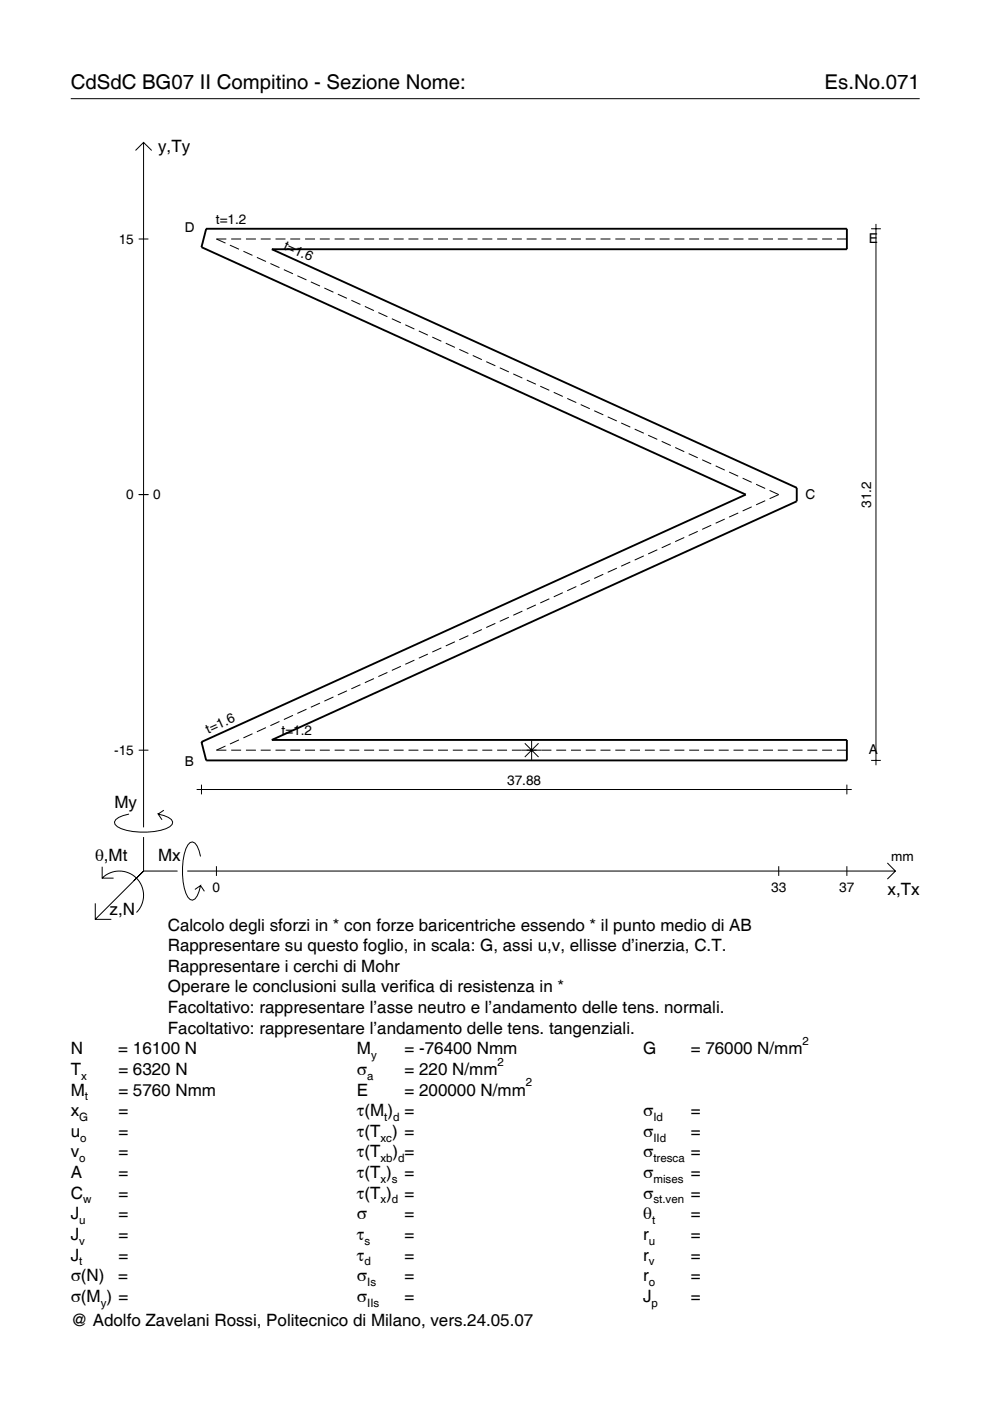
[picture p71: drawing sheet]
<svg xmlns="http://www.w3.org/2000/svg" width="210mm" height="297mm" viewBox="0 0 210 297" stroke-linecap="round" stroke-linejoin="round" font-family="sans-serif">
<defs><g id="words">
<g font-size="4.3">
<text x="15" y="18.9">CdSdC BG07 II Compitino - Sezione Nome:</text>
<text x="174.8" y="18.9">Es.No.071</text>
</g>
<g font-size="3.6">
<text x="33.5" y="32.3">y,Ty</text>
<text x="24.3" y="171.3">My</text>
<text x="20.1" y="182.6">θ,Mt</text>
<text x="33.5" y="182.6">Mx</text>
<text x="188.2" y="189.8">x,Tx</text>
<text x="23.2" y="193.9">z,N</text>
<text x="35.6" y="197.3">Calcolo degli sforzi in * con forze baricentriche essendo * il punto medio di AB</text>
<text x="35.6" y="201.7">Rappresentare su questo foglio, in scala: G, assi u,v, ellisse d’inerzia, C.T.</text>
<text x="35.6" y="206">Rappresentare i cerchi di Mohr</text>
<text x="35.6" y="210.4">Operare le conclusioni sulla verifica di resistenza in *</text>
<text x="35.6" y="214.8">Facoltativo: rappresentare l’asse neutro e l’andamento delle tens. normali.</text>
<text x="35.6" y="219.2">Facoltativo: rappresentare l’andamento delle tens. tangenziali.</text>
<text x="15" y="223.5">N</text>
<text x="15" y="227.9">T</text>
<text x="25.1" y="223.5">= 16100 N</text>
<text x="25.1" y="227.9">= 6320 N</text>
<text x="75.7" y="227.9">σ</text>
<text x="75.7" y="223.5">M</text>
<text x="85.8" y="223.5">= -76400 Nmm</text>
<text x="85.8" y="227.9">= 220 N/mm</text>
<text x="136.4" y="223.5">G</text>
<text x="146.5" y="223.5">= 76000 N/mm</text>
<text x="15" y="232.3">M</text>
<text x="25.1" y="232.3">= 5760 Nmm</text>
<text x="75.7" y="232.3">E</text>
<text x="85.8" y="232.3">= 200000 N/mm</text>
<text x="15" y="236.7">x</text>
<text x="25.1" y="236.7">=</text>
<text x="75.7" y="236.7">τ(M ) =</text>
<text x="136.4" y="236.7">σ</text>
<text x="146.5" y="236.7">=</text>
<text x="15" y="241">u</text>
<text x="15" y="245.4">v</text>
<text x="25.1" y="241">=</text>
<text x="25.1" y="245.4">=</text>
<text x="75.7" y="241">τ(T ) =</text>
<text x="75.7" y="245.4">τ(T</text>
<text x="83.3" y="245.4">) =</text>
<text x="136.4" y="241">σ</text>
<text x="136.4" y="245.4">σ</text>
<text x="146.5" y="241">=</text>
<text x="146.5" y="245.4">=</text>
<text x="15" y="249.8">A</text>
<text x="25.1" y="249.8">=</text>
<text x="75.7" y="249.8">τ(T )</text>
<text x="85.8" y="249.8">=</text>
<text x="136.4" y="249.8">σ</text>
<text x="146.5" y="249.8">=</text>
<text x="15" y="254.2">C</text>
<text x="25.1" y="254.2">=</text>
<text x="75.7" y="254.2">τ(T )</text>
<text x="85.8" y="254.2">=</text>
<text x="136.4" y="254.2">σ</text>
<text x="146.5" y="254.2">=</text>
<text x="15" y="258.5">J</text>
<text x="15" y="262.9">J</text>
<text x="25.1" y="258.5">=</text>
<text x="25.1" y="262.9">=</text>
<text x="75.7" y="258.5">σ</text>
<text x="75.7" y="262.9">τ</text>
<text x="85.8" y="258.5">=</text>
<text x="85.8" y="262.9">=</text>
<text x="136.4" y="258.5">θ</text>
<text x="136.4" y="262.9">r</text>
<text x="146.5" y="258.5">=</text>
<text x="146.5" y="262.9">=</text>
<text x="15" y="267.3">J</text>
<text x="25.1" y="267.3">=</text>
<text x="75.7" y="267.3">τ</text>
<text x="85.8" y="267.3">=</text>
<text x="136.4" y="267.3">r</text>
<text x="146.5" y="267.3">=</text>
<text x="15" y="271.7">σ(N)</text>
<text x="25.1" y="271.7">=</text>
<text x="75.7" y="271.7">σ</text>
<text x="85.8" y="271.7">=</text>
<text x="136.4" y="271.7">r</text>
<text x="146.5" y="271.7">=</text>
<text x="15" y="276">σ(M ) =</text>
<text x="15" y="281.2">@ Adolfo Zavelani Rossi, Politecnico di Milano, vers.24.05.07</text>
<text x="75.7" y="276">σ</text>
<text x="85.8" y="276">=</text>
<text x="136.4" y="276">J</text>
<text x="146.5" y="276">=</text>
</g>
<g font-size="2.9">
<text x="45.8" y="47.5">t=1.2</text>
<text x="25.2" y="51.7">15</text>
<text x="39.2" y="49.1">D</text>
<text x="59.9" y="52.8" transform="rotate(24 59.9 52.8)">t=1.6</text>
<text x="184.2" y="51.6">E</text>
<text x="26.8" y="105.9">0</text>
<text x="32.5" y="105.9">0</text>
<text x="170.8" y="105.8">C</text>
<text x="184.7" y="107.7" transform="rotate(-90 184.7 107.7)">31.2</text>
<text x="44.2" y="155.5" transform="rotate(-24 44.2 155.5)">t=1.6</text>
<text x="59.7" y="155.9">t=1.2</text>
<text x="24.2" y="160.1">-15</text>
<text x="184.2" y="160">A</text>
<text x="39.2" y="162.4">B</text>
<text x="107.5" y="166.4">37.88</text>
<text x="189" y="182.6">mm</text>
<text x="45.1" y="189.1">0</text>
<text x="163.5" y="189.1">33</text>
<text x="178" y="189.1">37</text>
</g>
<g font-size="2.4">
<text x="170.2" y="221.5">2</text>
<text x="78.7" y="224.5">y</text>
<text x="105.5" y="225.9">2</text>
<text x="17.2" y="228.9">x</text>
<text x="18" y="233.3">t</text>
<text x="77.9" y="228.9">a</text>
<text x="111.5" y="230.3">2</text>
<text x="16.8" y="237.7">G</text>
<text x="81.5" y="237.7">t d</text>
<text x="138.5" y="237.7">Id</text>
<text x="17" y="242">o</text>
<text x="80.7" y="242">xc</text>
<text x="138.5" y="242">IId</text>
<text x="16.8" y="246.4">o</text>
<text x="80.7" y="246.4">xb d</text>
<text x="80.7" y="250.8">x s</text>
<text x="138.5" y="246.4">tresca</text>
<text x="138.5" y="250.8">mises</text>
<text x="17.6" y="255.2">w</text>
<text x="80.7" y="255.2">x d</text>
<text x="138.5" y="255.2">st.ven</text>
<text x="16.8" y="259.5">u</text>
<text x="16.8" y="263.9">v</text>
<text x="77.3" y="263.9">s</text>
<text x="137.6" y="263.9">u</text>
<text x="138.2" y="259.5">t</text>
<text x="16.8" y="268.3">t</text>
<text x="77.3" y="268.3">d</text>
<text x="137.6" y="268.3">v</text>
<text x="77.9" y="272.7">Is</text>
<text x="137.6" y="272.7">o</text>
<text x="21.4" y="277">y</text>
<text x="77.9" y="277">IIs</text>
<text x="138.2" y="277">p</text>
</g>
</g></defs>
<g fill="none" stroke="#000" stroke-width=".21">
<path d="M15 20.9h180M28.7 31.9l1.7-1.7 1.8 1.7M30.4 30.2v145.2M29.4 50.7h2.1M48 50.7h-2.1l1.9 .8M48.7 52l2 .8M49 50.7h2.1M51.6 53.3l1.9 .8M52.1 50.7h2.2M54.5 54.6l1.9 .8M55.3 50.7h2.1M57.3 55.9l1.9 .8"/>
<path d="M58.4 50.7h2.1M60.2 57.2l1.9 .8M61.5 50.7h2.1M63 58.5l2 .8M64.7 50.7h2.1M65.9 59.8l1.9 .8M67.8 50.7h2.1M70.9 50.7h2.1M74.1 50.7h2.1M77.2 50.7h2.1M80.3 50.7h2.1M83.5 50.7h2.1"/>
<path d="M86.6 50.7h2.1M89.7 50.7h2.1M92.9 50.7h2.1M96 50.7h2.1M99.1 50.7h2.1M102.3 50.7h2.1M105.4 50.7h2.1M108.5 50.7h2.1M111.7 50.7h2.1M114.8 50.7h2.1M117.9 50.7h2.1M121.1 50.7h2.1"/>
<path d="M124.2 50.7h2.1M127.3 50.7h2.1M130.5 50.7h2.1M133.6 50.7h2.1M136.7 50.7h2.1M139.9 50.7h2.1M143 50.7h2.1M146.1 50.7h2.1M149.3 50.7h2.1M152.4 50.7h2.1M155.5 50.7h2.1M158.7 50.7h2.1"/>
<path d="M161.8 50.7h2.1M164.9 50.7h2.1M168.1 50.7h2.1M171.2 50.7h2.1M174.3 50.7h2.1M177.4 50.7h2.2M184.7 48.5h2.1M185.7 47.5v114.8M68.8 61.1l1.9 .9M71.6 62.4l2 .9M74.5 63.7l1.9 .9M77.4 65l1.9 .9"/>
<path d="M80.2 66.3l1.9 .9M83.1 67.6l1.9 .9M85.9 68.9l2 .9M88.8 70.2l1.9 .9M91.7 71.5l1.9 .9M94.5 72.8l1.9 .9M97.4 74.1l1.9 .9M100.2 75.4l2 .9M103.1 76.7l1.9 .9M106 78l1.9 .9M108.8 79.3l1.9 .9M111.7 80.6l1.9 .9"/>
<path d="M114.5 81.9l2 .9M117.4 83.2l1.9 .9M120.3 84.5l1.9 .9M123.1 85.8l1.9 .9M126 87.1l1.9 .9M128.8 88.4l2 .9M131.7 89.7l1.9 .9M134.6 91l1.9 .9M137.4 92.3l2 .9M140.3 93.6l1.9 .9M143.2 94.9l1.9 .9M146 96.2l1.9 .9"/>
<path d="M148.9 97.5l1.9 .9M151.7 98.8l2 .9M29.4 104.9h2.1M133.6 119.2l-1.9 .8M136.5 117.9l-1.9 .8M139.4 116.6l-2 .8M142.2 115.3l-1.9 .8M145.1 114l-1.9 .8M147.9 112.7l-1.9 .8M150.8 111.4l-1.9 .8M153.7 110.1l-2 .8M154.6 100.1l1.9 .9"/>
<path d="M156.5 108.8l-1.9 .8M157.5 101.4l1.9 .9M159.4 107.5l-1.9 .8M160.3 102.7l1.9 .9M162.2 106.2l-1.9 .8M163.2 104l1.9 .9-1.9 .8M87.9 140l-2 .8M90.7 138.7l-1.9 .8M93.6 137.4l-1.9 .8M96.4 136.1l-1.9 .8M99.3 134.8l-1.9 .8M102.2 133.5l-2 .8"/>
<path d="M105 132.2l-1.9 .8M107.9 130.9l-1.9 .8M110.7 129.6l-1.9 .8M113.6 128.3l-1.9 .8M116.5 127l-2 .8M119.3 125.7l-1.9 .8M122.2 124.4l-1.9 .8M125 123.1l-1.9 .8M127.9 121.8l-1.9 .8M130.8 120.5l-2 .8M29.4 159.1h2.1M47.8 158.2l-1.9 .9h2.1"/>
<path d="M49 159.1h2.1M50.7 156.9l-2 .9M52.1 159.1h2.2M53.5 155.6l-1.9 .9M55.3 159.1h2.1M56.4 154.3l-1.9 .9M58.4 159.1h2.1M59.2 153l-1.9 .9M61.5 159.1h2.1M62.1 151.7l-1.9 .9M64.7 159.1h2.1M65 150.4l-2 .9"/>
<path d="M67.8 159.1h2.1M67.8 149.1l-1.9 .9M70.7 147.8l-1.9 .9M70.9 159.1h2.1M73.6 146.5l-2 .8M74.1 159.1h2.1M76.4 145.2l-1.9 .8M77.2 159.1h2.1M79.3 143.9l-1.9 .8M80.3 159.1h2.1M82.1 142.6l-1.9 .8M83.5 159.1h2.1"/>
<path d="M85 141.3l-1.9 .8M86.6 159.1h2.1M89.7 159.1h2.1M92.9 159.1h2.1M96 159.1h2.1M99.1 159.1h2.1M102.3 159.1h2.1M105.4 159.1h2.1M108.5 159.1h8.4M111.3 157.6l2.9 2.9M112.7 157v4.1M114.2 157.6l-2.9 2.9"/>
<path d="M117.9 159.1h2.1M121.1 159.1h2.1M124.2 159.1h2.1M127.3 159.1h2.1M130.5 159.1h2.1M133.6 159.1h2.1M136.7 159.1h2.1M139.9 159.1h2.1M143 159.1h2.1M146.1 159.1h2.1M149.3 159.1h2.1M152.4 159.1h2.1"/>
<path d="M155.5 159.1h2.1M158.7 159.1h2.1M161.8 159.1h2.1M164.9 159.1h2.1M168.1 159.1h2.1M171.2 159.1h2.1M174.3 159.1h2.1M177.4 159.1h2.2M27.3 172.6a3.6 3.6 0 0 0-3 1.7l.1 .5a5.7 5.7 0 0 0 3.8 1.5 13.3 13.3 0 0 0 7.8-1l.5-.5 .1-.5a3.6 3.6 0 0 0-3.1-1.7l.8 1.2M30.4 177.5v7.2M34.7 171.8l-1.2 .8M41.7 167.4h138.9"/>
<path d="M42.7 166.4v2M179.6 166.4v2M184.7 161.2h2.1M20.2 191.5v3.4h3.4M21.7 186.2a5.1 5.1 0 0 1 7.2 0 5.1 5.1 0 0 1 0 7.3M21.7 183.8v2.4h2.4M30.4 184.7l-10.2 10.2M30.4 184.7l-2 2M30.4 184.7h7.2M39.7 184.7h150.1M42.5 181.6a3.6 3.6 0 0 0-1.7-3.1l-.5 .1a5.7 5.7 0 0 0-1.5 3.8 13.3 13.3 0 0 0 1 7.8l.5 .5 .5 .2a3.6 3.6 0 0 0 1.7-3.1l-1.2 .8M42.5 187.8l.8 1.2"/>
<path d="M45.9 183.7v2M165.1 183.7v2M179.6 183.7v2M188.1 183l1.7 1.7-1.7 1.7"/>
</g>
<path d="M43.7 48.5h135.9v4.3h-122l111.3 50.6v2.9l-111.3 50.6h122v4.3h-135.9l-1-3.9 115.4-52.4-115.4-52.5z" fill="none" stroke="#000" stroke-width=".4"/>
<use href="#words"/>
</svg>
